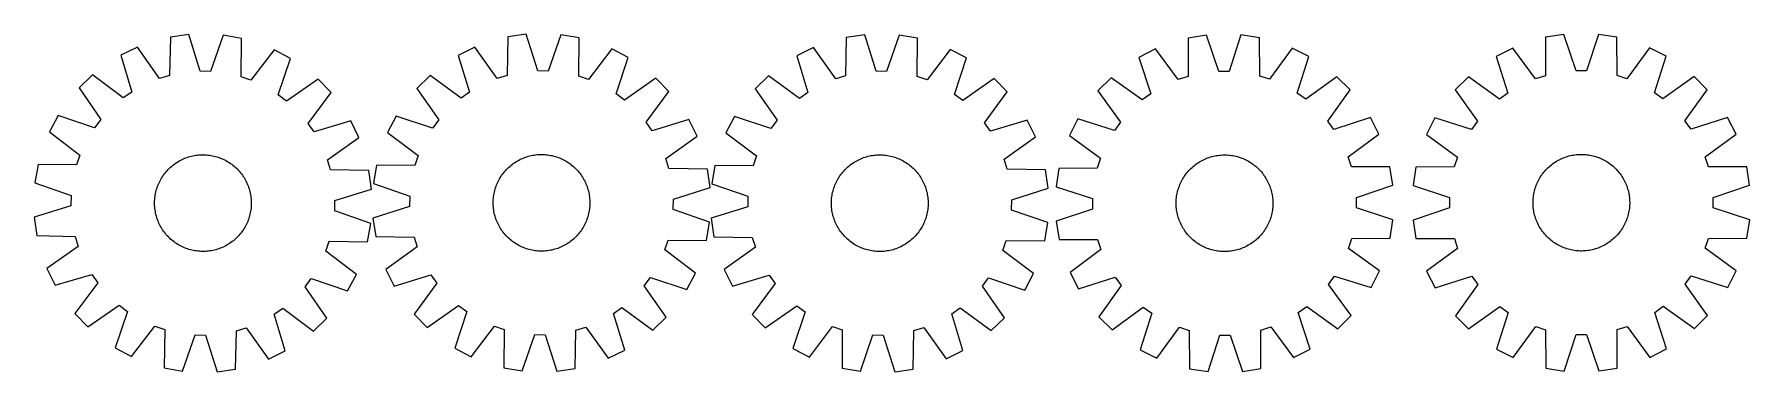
# Model space of a CAD drawing. Header units: millimetres. Extents: x 7 to 1426, y 7 to 286.
import ezdxf

# ---------------------------------------------------------------- set-up
doc = ezdxf.new("R2010")
doc.units = ezdxf.units.MM
doc.layers.add('CUT', color=7, linetype='CONTINUOUS', true_color=0x000000)

msp = doc.modelspace()

# ---------------------------------------------------------------- linework, layer by layer
at = {"layer": 'CUT'}
for p, q in [((134.554866, 285.541222), (119.315865, 283.419099)), ((143.971098, 255.204622), (134.554866, 285.541222)), ((163.088717, 285.007194), (152.543941, 255.044176)), ((178.237639, 282.316343), (163.088717, 285.007194)), ((413.735825, 285.716012), (398.511805, 283.488962)), ((423.360815, 255.444998), (413.735825, 285.716012)), ((442.272677, 285.378559), (431.934559, 255.343612)), ((457.439777, 282.792129), (442.272677, 285.378559)), ((693.748309, 285.400313), (678.522085, 283.188379)), ((703.34324, 255.119758), (693.748309, 285.400313)), ((722.284812, 285.034528), (711.916879, 255.00986)), ((737.449337, 282.433041), (722.284812, 285.034528)), ((976.554414, 285.121558), (961.368978, 282.645047)), ((986.674725, 255.012522), (976.554414, 285.121558)), ((1005.092962, 285.252317), (995.248979, 255.051808)), ((1020.300453, 282.915061), (1005.092962, 285.252317)), ((1272.313381, 285.630481), (1257.118997, 283.209483)), ((1282.323588, 255.48466), (1272.313381, 285.630481)), ((1300.852217, 285.656942), (1290.897928, 255.49261)), ((1316.051064, 283.264124), (1300.852217, 285.656942)), ((92.013537, 275.109546), (78.176158, 268.382176)), ((110.343431, 249.1675), (92.013537, 275.109546)), ((119.315865, 283.419099), (118.546269, 251.664061)), ((177.818484, 250.554746), (178.237639, 282.316343)), ((205.20992, 272.991007), (185.922161, 247.752999)), ((218.785883, 265.750581), (205.20992, 272.991007)), ((371.267366, 274.991526), (357.476659, 268.168994)), ((389.775534, 249.176366), (371.267366, 274.991526)), ((398.511805, 283.488962), (397.960979, 251.729375)), ((457.239429, 251.028398), (457.439777, 282.792129)), ((484.475658, 273.65282), (465.362215, 248.282542)), ((498.101177, 266.506087), (484.475658, 273.65282)), ((651.269224, 274.717997), (637.471749, 267.909161)), ((669.751752, 248.884474), (651.269224, 274.717997)), ((678.522085, 283.188379), (677.939728, 251.429355)), ((737.217452, 250.669524), (737.449337, 282.433041)), ((764.47613, 273.266894), (745.337508, 247.915605)), ((778.094547, 266.106637), (764.47613, 273.266894)), ((934.267613, 273.701791), (920.59069, 266.653931)), ((953.196805, 248.193744), (934.267613, 273.701791)), ((961.368978, 282.645047), (961.339265, 250.880698)), ((1020.621237, 251.152318), (1020.300453, 282.915061)), ((1047.482632, 274.220524), (1028.787977, 248.540091)), ((1061.223563, 267.298289), (1047.482632, 274.220524)), ((1229.985128, 274.365332), (1216.28254, 267.367503)), ((1248.820972, 248.788277), (1229.985128, 274.365332)), ((1257.118997, 283.209483), (1256.973197, 251.445455)), ((1316.255766, 251.500421), (1316.051064, 283.264124)), ((1343.201286, 274.470305), (1324.412905, 248.858365)), ((1356.916828, 267.497898), (1343.201286, 274.470305)), ((78.176158, 268.382176), (87.257075, 237.943522)), ((208.572369, 235.673033), (218.785883, 265.750581)), ((357.476659, 268.168994), (366.767045, 237.793618)), ((488.095102, 236.358895), (498.101177, 266.506087)), ((637.471749, 267.909161), (646.731973, 237.524576)), ((768.058545, 235.969393), (778.094547, 266.106637)), ((920.59069, 266.653931), (930.378155, 236.435058)), ((1051.71342, 236.990998), (1061.223563, 267.298289)), ((1216.28254, 267.367503), (1225.959501, 237.113063)), ((1290.897928, 255.49261), (1282.323588, 255.48466)), ((1347.295987, 237.225565), (1356.916828, 267.497898)), ((54.777894, 252.042438), (43.696636, 241.368344)), ((43.696636, 241.368344), (61.739163, 215.225621)), ((80.227192, 233.034335), (54.777894, 252.042438)), ((118.546269, 251.664061), (110.343431, 249.1675)), ((152.543941, 255.044176), (143.971098, 255.204622)), ((185.922161, 247.752999), (177.818484, 250.554746)), ((241.55636, 248.546767), (215.413637, 230.50424)), ((252.230453, 237.465509), (241.55636, 248.546767)), ((334.191511, 251.668458), (323.184047, 240.918282)), ((359.771147, 232.83612), (334.191511, 251.668458)), ((397.960979, 251.729375), (389.775534, 249.176366)), ((431.934559, 255.343612), (423.360815, 255.444998)), ((465.362215, 248.282542), (457.239429, 251.028398)), ((520.989626, 249.459541), (494.971813, 231.237351)), ((531.739802, 238.452078), (520.989626, 249.459541)), ((614.17023, 251.431751), (603.152099, 240.692509)), ((639.731157, 232.574026), (614.17023, 251.431751)), ((677.939728, 251.429355), (669.751752, 248.884474)), ((711.916879, 255.00986), (703.34324, 255.119758)), ((745.337508, 247.915605), (737.217452, 250.669524)), ((800.96606, 249.037374), (774.930169, 230.841025)), ((811.705302, 238.019243), (800.96606, 249.037374)), ((897.579378, 249.773607), (886.74976, 238.844293)), ((923.464529, 231.363456), (897.579378, 249.773607)), ((961.339265, 250.880698), (953.196805, 248.193744)), ((995.248979, 255.051808), (986.674725, 255.012522)), ((1028.787977, 248.540091), (1020.621237, 251.152318)), ((1084.388592, 250.629538), (1058.673229, 231.982961)), ((1095.317906, 239.799919), (1084.388592, 250.629538)), ((1193.20969, 250.571389), (1182.340202, 239.681726)), ((1219.027387, 232.06676), (1193.20969, 250.571389)), ((1256.973197, 251.445455), (1248.820972, 248.788277)), ((1324.412905, 248.858365), (1316.255766, 251.500421)), ((1380.020785, 250.744599), (1354.237447, 232.192126)), ((1390.910448, 239.875111), (1380.020785, 250.744599)), ((87.257075, 237.943522), (80.227192, 233.034335)), ((215.413637, 230.50424), (208.572369, 235.673033)), ((233.222351, 212.016211), (252.230453, 237.465509)), ((323.184047, 240.918282), (341.406237, 214.90047)), ((366.767045, 237.793618), (359.771147, 232.83612)), ((494.971813, 231.237351), (488.095102, 236.358895)), ((512.907464, 212.872441), (531.739802, 238.452078)), ((603.152099, 240.692509), (621.348448, 214.656618)), ((646.731973, 237.524576), (639.731157, 232.574026)), ((774.930169, 230.841025), (768.058545, 235.969393)), ((792.847577, 212.458316), (811.705302, 238.019243)), ((886.74976, 238.844293), (905.396337, 213.12893)), ((930.378155, 236.435058), (923.464529, 231.363456)), ((1058.673229, 231.982961), (1051.71342, 236.990998)), ((1076.907754, 213.914768), (1095.317906, 239.799919)), ((1182.340202, 239.681726), (1200.892675, 213.898388)), ((1225.959501, 237.113063), (1219.027387, 232.06676)), ((1354.237447, 232.192126), (1347.295987, 237.225565)), ((1372.405819, 214.057414), (1390.910448, 239.875111)), ((26.492822, 218.597868), (19.252395, 205.021905)), ((56.570369, 208.384354), (26.492822, 218.597868)), ((61.739163, 215.225621), (56.570369, 208.384354)), ((268.570192, 214.067245), (238.131537, 204.986328)), ((275.297561, 200.229866), (268.570192, 214.067245)), ((306.137501, 218.029833), (298.990768, 204.404315)), ((336.284694, 208.023758), (306.137501, 218.029833)), ((341.406237, 214.90047), (336.284694, 208.023758)), ((548.240338, 215.166929), (517.864962, 205.876543)), ((555.06287, 201.376222), (548.240338, 215.166929)), ((586.082836, 217.820996), (578.922579, 204.20258)), ((616.220079, 207.784994), (586.082836, 217.820996)), ((621.348448, 214.656618), (616.220079, 207.784994)), ((828.182711, 214.717723), (797.798126, 205.4575)), ((834.991548, 200.920249), (828.182711, 214.717723)), ((870.081008, 215.679264), (863.158773, 201.938333)), ((900.3883, 206.169121), (870.081008, 215.679264)), ((905.396337, 213.12893), (900.3883, 206.169121)), ((1081.979357, 207.001143), (1076.907754, 213.914768)), ((1112.19823, 216.788607), (1081.979357, 207.001143)), ((1119.24609, 203.111684), (1112.19823, 216.788607)), ((1165.586903, 216.57777), (1158.614496, 202.862228)), ((1195.859236, 206.956929), (1165.586903, 216.57777)), ((1200.892675, 213.898388), (1195.859236, 206.956929)), ((1377.452121, 207.1253), (1372.405819, 214.057414)), ((1407.706562, 216.802261), (1377.452121, 207.1253)), ((1414.70439, 203.099672), (1407.706562, 216.802261)), ((19.252395, 205.021905), (44.490404, 185.734145)), ((238.131537, 204.986328), (233.222351, 212.016211)), ((249.355516, 181.899972), (275.297561, 200.229866)), ((298.990768, 204.404315), (324.361047, 185.290871)), ((517.864962, 205.876543), (512.907464, 212.872441)), ((529.24771, 182.868054), (555.06287, 201.376222)), ((578.922579, 204.20258), (604.273868, 185.063957)), ((797.798126, 205.4575), (792.847577, 212.458316)), ((809.158025, 182.437721), (834.991548, 200.920249)), ((863.158773, 201.938333), (888.839206, 183.243678)), ((1093.738043, 184.182492), (1119.24609, 203.111684)), ((1158.614496, 202.862228), (1184.226436, 184.073846)), ((1389.127335, 184.263829), (1414.70439, 203.099672)), ((44.490404, 185.734145), (41.688657, 177.630468)), ((134.268868, 184.201939), (135.473845, 184.558361)), ((135.473845, 184.558361), (136.689423, 184.876759)), ((136.689423, 184.876759), (137.914402, 185.156817)), ((137.914402, 185.156817), (139.147573, 185.39826)), ((139.147573, 185.39826), (140.387721, 185.600848)), ((140.387721, 185.600848), (141.633619, 185.764383)), ((141.633619, 185.764383), (142.88404, 185.888702)), ((142.88404, 185.888702), (144.137748, 185.973683)), ((144.137748, 185.973683), (145.393507, 186.019243)), ((145.393507, 186.019243), (146.650078, 186.025335)), ((146.650078, 186.025335), (147.90622, 185.991955)), ((147.90622, 185.991955), (149.160694, 185.919135)), ((149.160694, 185.919135), (150.412261, 185.806946)), ((150.412261, 185.806946), (151.659687, 185.655501)), ((151.659687, 185.655501), (152.90174, 185.464948)), ((152.90174, 185.464948), (154.137195, 185.235474)), ((154.137195, 185.235474), (155.364832, 184.967308)), ((155.364832, 184.967308), (156.58344, 184.660713)), ((156.58344, 184.660713), (157.791817, 184.315991)), ((324.361047, 185.290871), (321.61519, 177.168086)), ((414.147935, 184.377163), (415.350428, 184.741878)), ((415.350428, 184.741878), (416.563784, 185.068641)), ((416.563784, 185.068641), (417.786805, 185.357132)), ((417.786805, 185.357132), (419.018284, 185.607063)), ((419.018284, 185.607063), (420.257006, 185.81819)), ((420.257006, 185.81819), (421.501748, 185.990304)), ((421.501748, 185.990304), (422.751283, 186.123234)), ((422.751283, 186.123234), (424.004376, 186.216849)), ((424.004376, 186.216849), (425.259792, 186.271058)), ((425.259792, 186.271058), (426.516291, 186.285807)), ((426.516291, 186.285807), (427.772633, 186.261081)), ((427.772633, 186.261081), (429.027578, 186.196904)), ((429.027578, 186.196904), (430.279889, 186.09334)), ((430.279889, 186.09334), (431.528328, 185.950492)), ((431.528328, 185.950492), (432.771664, 185.768499)), ((432.771664, 185.768499), (434.008671, 185.547542)), ((434.008671, 185.547542), (435.238126, 185.287839)), ((435.238126, 185.287839), (436.458818, 184.989645)), ((436.458818, 184.989645), (437.66954, 184.653256)), ((437.66954, 184.653256), (438.869099, 184.279004)), ((604.273868, 185.063957), (601.519949, 176.943902)), ((695.26266, 184.424626), (696.476339, 184.750185)), ((696.476339, 184.750185), (697.699646, 185.03746)), ((697.699646, 185.03746), (698.931373, 185.286169)), ((698.931373, 185.286169), (700.170304, 185.496066)), ((700.170304, 185.496066), (701.415217, 185.666944)), ((701.415217, 185.666944), (702.664882, 185.798633)), ((702.664882, 185.798633), (703.918068, 185.891005)), ((703.918068, 185.891005), (705.173537, 185.943967)), ((705.173537, 185.943967), (706.43005, 185.957468)), ((706.43005, 185.957468), (707.686367, 185.931495)), ((707.686367, 185.931495), (708.941248, 185.866072)), ((708.941248, 185.866072), (710.193455, 185.761265)), ((710.193455, 185.761265), (711.441752, 185.617177)), ((711.441752, 185.617177), (712.684907, 185.43395)), ((712.684907, 185.43395), (713.921693, 185.211765)), ((713.921693, 185.211765), (715.15089, 184.950841)), ((715.15089, 184.950841), (716.371285, 184.651436)), ((716.371285, 184.651436), (717.581673, 184.313845)), ((979.825349, 184.187501), (981.03318, 184.534127)), ((981.03318, 184.534127), (982.251304, 184.842643)), ((982.251304, 184.842643), (983.478517, 185.112744)), ((983.478517, 185.112744), (984.713609, 185.344165)), ((984.713609, 185.344165), (985.95536, 185.536676)), ((985.95536, 185.536676), (987.202545, 185.690087)), ((987.202545, 185.690087), (988.453934, 185.804248)), ((988.453934, 185.804248), (989.708292, 185.879046)), ((989.708292, 185.879046), (990.964379, 185.914406)), ((990.964379, 185.914406), (992.220958, 185.910295)), ((992.220958, 185.910295), (993.476787, 185.866715)), ((993.476787, 185.866715), (994.730628, 185.78371)), ((994.730628, 185.78371), (995.981243, 185.661362)), ((995.981243, 185.661362), (997.227398, 185.499792)), ((997.227398, 185.499792), (998.467863, 185.299158)), ((998.467863, 185.299158), (999.701414, 185.05966)), ((999.701414, 185.05966), (1000.926833, 184.781533)), ((1000.926833, 184.781533), (1002.142911, 184.465052)), ((1274.017675, 184.305125), (1275.21542, 184.685144)), ((1275.21542, 184.685144), (1276.42451, 185.027353)), ((1276.42451, 185.027353), (1277.643753, 185.331415)), ((1277.643753, 185.331415), (1278.871945, 185.59703)), ((1278.871945, 185.59703), (1280.107874, 185.823935)), ((1280.107874, 185.823935), (1281.350321, 186.011907)), ((1281.350321, 186.011907), (1282.598059, 186.16076)), ((1282.598059, 186.16076), (1283.849856, 186.270346)), ((1283.849856, 186.270346), (1285.104479, 186.340559)), ((1285.104479, 186.340559), (1286.360687, 186.371329)), ((1286.360687, 186.371329), (1287.617243, 186.362625)), ((1287.617243, 186.362625), (1288.872904, 186.314456)), ((1288.872904, 186.314456), (1290.126434, 186.226869)), ((1290.126434, 186.226869), (1291.376593, 186.099951)), ((1291.376593, 186.099951), (1292.622149, 185.933828)), ((1292.622149, 185.933828), (1293.861872, 185.728663)), ((1293.861872, 185.728663), (1295.09454, 185.484658)), ((1295.09454, 185.484658), (1296.318934, 185.202054)), ((1296.318934, 185.202054), (1297.533848, 184.881131)), ((1297.533848, 184.881131), (1298.738082, 184.522205)), ((1298.738082, 184.522205), (1299.930447, 184.12563)), ((9.92706, 178.049624), (7.236208, 162.900701)), ((41.688657, 177.630468), (9.92706, 178.049624)), ((114.112253, 169.889129), (114.8776, 170.885749)), ((114.8776, 170.885749), (115.673874, 171.857837)), ((115.673874, 171.857837), (116.500289, 172.804433)), ((116.500289, 172.804433), (117.356029, 173.724605)), ((117.356029, 173.724605), (118.240251, 174.617442)), ((118.240251, 174.617442), (119.152081, 175.482065)), ((119.152081, 175.482065), (120.090619, 176.31762)), ((120.090619, 176.31762), (121.05494, 177.123283)), ((121.05494, 177.123283), (122.044091, 177.898258)), ((122.044091, 177.898258), (123.057097, 178.641781)), ((123.057097, 178.641781), (124.092958, 179.353117)), ((124.092958, 179.353117), (125.150651, 180.031566)), ((125.150651, 180.031566), (126.229133, 180.676456)), ((126.229133, 180.676456), (127.327339, 181.287153)), ((127.327339, 181.287153), (128.444185, 181.863052)), ((128.444185, 181.863052), (129.57857, 182.403587)), ((129.57857, 182.403587), (130.729374, 182.908223)), ((130.729374, 182.908223), (131.895461, 183.376462)), ((131.895461, 183.376462), (133.075681, 183.807842)), ((133.075681, 183.807842), (134.268868, 184.201939)), ((157.791817, 184.315991), (158.988769, 183.933484)), ((158.988769, 183.933484), (160.173116, 183.513568)), ((160.173116, 183.513568), (161.343689, 183.056658)), ((161.343689, 183.056658), (162.499332, 182.563205)), ((162.499332, 182.563205), (163.638905, 182.033696)), ((163.638905, 182.033696), (164.761284, 181.468654)), ((164.761284, 181.468654), (165.86536, 180.868635)), ((165.86536, 180.868635), (166.950045, 180.234233)), ((166.950045, 180.234233), (168.014267, 179.566073)), ((168.014267, 179.566073), (169.056977, 178.864814)), ((169.056977, 178.864814), (170.077145, 178.13115)), ((170.077145, 178.13115), (171.073764, 177.365803)), ((171.073764, 177.365803), (172.045852, 176.569529)), ((172.045852, 176.569529), (172.992449, 175.743114)), ((172.992449, 175.743114), (173.91262, 174.887374)), ((173.91262, 174.887374), (174.805458, 174.003152)), ((174.805458, 174.003152), (175.670081, 173.091322)), ((175.670081, 173.091322), (176.505636, 172.152784)), ((176.505636, 172.152784), (177.311299, 171.188463)), ((177.311299, 171.188463), (178.086274, 170.199312)), ((251.852076, 173.697134), (249.355516, 181.899972)), ((283.607115, 172.927538), (251.852076, 173.697134)), ((285.729238, 157.688537), (283.607115, 172.927538)), ((289.851459, 177.368434), (287.265029, 162.201334)), ((321.61519, 177.168086), (289.851459, 177.368434)), ((394.090396, 169.925839), (394.848859, 170.927707)), ((394.848859, 170.927707), (395.638418, 171.905257)), ((395.638418, 171.905257), (396.458292, 172.857524)), ((396.458292, 172.857524), (397.307674, 173.783569)), ((397.307674, 173.783569), (398.185724, 174.682477)), ((398.185724, 174.682477), (399.091576, 175.55336)), ((399.091576, 175.55336), (400.024336, 176.395361)), ((400.024336, 176.395361), (400.983084, 177.207648)), ((400.983084, 177.207648), (401.966873, 177.989418)), ((401.966873, 177.989418), (402.974733, 178.739902)), ((402.974733, 178.739902), (404.005669, 179.458357)), ((404.005669, 179.458357), (405.058663, 180.144076)), ((405.058663, 180.144076), (406.132677, 180.79638)), ((406.132677, 180.79638), (407.22665, 181.414628)), ((407.22665, 181.414628), (408.339503, 181.998207)), ((408.339503, 181.998207), (409.470137, 182.546543)), ((409.470137, 182.546543), (410.617438, 183.059095)), ((410.617438, 183.059095), (411.780271, 183.535356)), ((411.780271, 183.535356), (412.957491, 183.974856)), ((412.957491, 183.974856), (414.147935, 184.377163)), ((438.869099, 184.279004), (440.056311, 183.867257)), ((440.056311, 183.867257), (441.230003, 183.418421)), ((441.230003, 183.418421), (442.389018, 182.932941)), ((442.389018, 182.932941), (443.532212, 182.411295)), ((443.532212, 182.411295), (444.658457, 181.853998)), ((444.658457, 181.853998), (445.76664, 181.261599)), ((445.76664, 181.261599), (446.855669, 180.634684)), ((446.855669, 180.634684), (447.924469, 179.973871)), ((447.924469, 179.973871), (448.971985, 179.279812)), ((448.971985, 179.279812), (449.997183, 178.553192)), ((449.997183, 178.553192), (450.999051, 177.794729)), ((450.999051, 177.794729), (451.976601, 177.005171)), ((451.976601, 177.005171), (452.928868, 176.185296)), ((452.928868, 176.185296), (453.854913, 175.335915)), ((453.854913, 175.335915), (454.75382, 174.457865)), ((454.75382, 174.457865), (455.624704, 173.552013)), ((455.624704, 173.552013), (456.466705, 172.619252)), ((456.466705, 172.619252), (457.278991, 171.660505)), ((457.278991, 171.660505), (458.060762, 170.676715)), ((458.060762, 170.676715), (458.811245, 169.668855)), ((531.800719, 174.682609), (529.24771, 182.868054)), ((563.560305, 174.131784), (531.800719, 174.682609)), ((565.787356, 158.907764), (563.560305, 174.131784)), ((569.756432, 177.175786), (567.154945, 162.011261)), ((601.519949, 176.943902), (569.756432, 177.175786)), ((673.987928, 169.629702), (674.747386, 170.630817)), ((674.747386, 170.630817), (675.537914, 171.607583)), ((675.537914, 171.607583), (676.358734, 172.559035)), ((676.358734, 172.559035), (677.209034, 173.484236)), ((677.209034, 173.484236), (678.087976, 174.382271)), ((678.087976, 174.382271), (678.994693, 175.252256)), ((678.994693, 175.252256), (679.928288, 176.09333)), ((679.928288, 176.09333), (680.887842, 176.904664)), ((680.887842, 176.904664), (681.872407, 177.685457)), ((681.872407, 177.685457), (682.881012, 178.43494)), ((682.881012, 178.43494), (683.91266, 179.152371)), ((683.91266, 179.152371), (684.966335, 179.837044)), ((684.966335, 179.837044), (686.040996, 180.488282)), ((686.040996, 180.488282), (687.135582, 181.105443)), ((687.135582, 181.105443), (688.249014, 181.687917)), ((688.249014, 181.687917), (689.380192, 182.235131)), ((689.380192, 182.235131), (690.528001, 182.746543)), ((690.528001, 182.746543), (691.691307, 183.221649)), ((691.691307, 183.221649), (692.868962, 183.659981)), ((692.868962, 183.659981), (694.059805, 184.061105)), ((694.059805, 184.061105), (695.26266, 184.424626)), ((717.581673, 184.313845), (718.78086, 183.938402)), ((718.78086, 183.938402), (719.967662, 183.525476)), ((719.967662, 183.525476), (721.140908, 183.075476)), ((721.140908, 183.075476), (722.299441, 182.588845)), ((722.299441, 182.588845), (723.442116, 182.066064)), ((723.442116, 182.066064), (724.567807, 181.507649)), ((724.567807, 181.507649), (725.675401, 180.91415)), ((725.675401, 180.91415), (726.763807, 180.286154)), ((726.763807, 180.286154), (727.831951, 179.62428)), ((727.831951, 179.62428), (728.878777, 178.929182)), ((728.878777, 178.929182), (729.903253, 178.201545)), ((729.903253, 178.201545), (730.904368, 177.442087)), ((730.904368, 177.442087), (731.881133, 176.651558)), ((731.881133, 176.651558), (732.832586, 175.830739)), ((732.832586, 175.830739), (733.757787, 174.980439)), ((733.757787, 174.980439), (734.655822, 174.101496)), ((734.655822, 174.101496), (735.525806, 173.19478)), ((735.525806, 173.19478), (736.36688, 172.261184)), ((736.36688, 172.261184), (737.178215, 171.301631)), ((737.178215, 171.301631), (737.959008, 170.317066)), ((737.959008, 170.317066), (738.708491, 169.308461)), ((811.702906, 174.249745), (809.158025, 182.437721)), ((843.46193, 173.667388), (811.702906, 174.249745)), ((845.673864, 158.441164), (843.46193, 173.667388)), ((854.464236, 174.756154), (852.126981, 159.548663)), ((886.226979, 175.076938), (854.464236, 174.756154)), ((888.839206, 183.243678), (886.226979, 175.076938)), ((959.55317, 170.038848), (960.326585, 171.02922)), ((960.326585, 171.02922), (961.130727, 171.994809)), ((961.130727, 171.994809), (961.964801, 172.934664)), ((961.964801, 172.934664), (962.827986, 173.847855)), ((962.827986, 173.847855), (963.719429, 174.733483)), ((963.719429, 174.733483), (964.63825, 175.590673)), ((964.63825, 175.590673), (965.583542, 176.418579)), ((965.583542, 176.418579), (966.554374, 177.216384)), ((966.554374, 177.216384), (967.549786, 177.983301)), ((967.549786, 177.983301), (968.568796, 178.718573)), ((968.568796, 178.718573), (969.610399, 179.421475)), ((969.610399, 179.421475), (970.673567, 180.091311)), ((970.673567, 180.091311), (971.75725, 180.727423)), ((971.75725, 180.727423), (972.860379, 181.329181)), ((972.860379, 181.329181), (973.981865, 181.895992)), ((973.981865, 181.895992), (975.120603, 182.427297)), ((975.120603, 182.427297), (976.275466, 182.922571)), ((976.275466, 182.922571), (977.445317, 183.381325)), ((977.445317, 183.381325), (978.629001, 183.803108)), ((978.629001, 183.803108), (979.825349, 184.187501)), ((1002.142911, 184.465052), (1003.348449, 184.110529)), ((1003.348449, 184.110529), (1004.542256, 183.718315)), ((1004.542256, 183.718315), (1005.723153, 183.288795)), ((1005.723153, 183.288795), (1006.889977, 182.822395)), ((1006.889977, 182.822395), (1008.041575, 182.319574)), ((1008.041575, 182.319574), (1009.176811, 181.780828)), ((1009.176811, 181.780828), (1010.294564, 181.20669)), ((1010.294564, 181.20669), (1011.393731, 180.597725)), ((1011.393731, 180.597725), (1012.473228, 179.954535)), ((1012.473228, 179.954535), (1013.531989, 179.277755)), ((1013.531989, 179.277755), (1014.56897, 178.568052)), ((1014.56897, 178.568052), (1015.583147, 177.826127)), ((1015.583147, 177.826127), (1016.573518, 177.052713)), ((1016.573518, 177.052713), (1017.539108, 176.248571)), ((1017.539108, 176.248571), (1018.478962, 175.414496)), ((1018.478962, 175.414496), (1019.392154, 174.551312)), ((1019.392154, 174.551312), (1020.277782, 173.659869)), ((1020.277782, 173.659869), (1021.134972, 172.741048)), ((1021.134972, 172.741048), (1021.962878, 171.795755)), ((1021.962878, 171.795755), (1022.760683, 170.824924)), ((1022.760683, 170.824924), (1023.5276, 169.829512)), ((1096.424997, 176.040032), (1093.738043, 184.182492)), ((1128.189346, 176.010319), (1096.424997, 176.040032)), ((1130.665857, 160.824884), (1128.189346, 176.010319)), ((1149.820677, 175.712006), (1147.427859, 160.513158)), ((1181.58438, 175.916707), (1149.820677, 175.712006)), ((1184.226436, 184.073846), (1181.58438, 175.916707)), ((1254.146043, 169.599214), (1254.891669, 170.610672)), ((1254.891669, 170.610672), (1255.668698, 171.598211)), ((1255.668698, 171.598211), (1256.476363, 172.560855)), ((1256.476363, 172.560855), (1257.313867, 173.497655)), ((1257.313867, 173.497655), (1258.180383, 174.407686)), ((1258.180383, 174.407686), (1259.075056, 175.29005)), ((1259.075056, 175.29005), (1259.997004, 176.143876)), ((1259.997004, 176.143876), (1260.945316, 176.968322)), ((1260.945316, 176.968322), (1261.919057, 177.762574)), ((1261.919057, 177.762574), (1262.917265, 178.525848)), ((1262.917265, 178.525848), (1263.938956, 179.257391)), ((1263.938956, 179.257391), (1264.98312, 179.956481)), ((1264.98312, 179.956481), (1266.048729, 180.622428)), ((1266.048729, 180.622428), (1267.13473, 181.254575)), ((1267.13473, 181.254575), (1268.240051, 181.852297)), ((1268.240051, 181.852297), (1269.363601, 182.415006)), ((1269.363601, 182.415006), (1270.504272, 182.942146)), ((1270.504272, 182.942146), (1271.660938, 183.433196)), ((1271.660938, 183.433196), (1272.832458, 183.887672)), ((1272.832458, 183.887672), (1274.017675, 184.305125)), ((1299.930447, 184.12563), (1301.109767, 183.691798)), ((1301.109767, 183.691798), (1302.274879, 183.221136)), ((1302.274879, 183.221136), (1303.424631, 182.71411)), ((1303.424631, 182.71411), (1304.55789, 182.171219)), ((1304.55789, 182.171219), (1305.673538, 181.592999)), ((1305.673538, 181.592999), (1306.770472, 180.980022)), ((1306.770472, 180.980022), (1307.847611, 180.332891)), ((1307.847611, 180.332891), (1308.903892, 179.652246)), ((1308.903892, 179.652246), (1309.938272, 178.938758)), ((1309.938272, 178.938758), (1310.949731, 178.193132)), ((1310.949731, 178.193132), (1311.937269, 177.416103)), ((1311.937269, 177.416103), (1312.899914, 176.608438)), ((1312.899914, 176.608438), (1313.836714, 175.770934)), ((1313.836714, 175.770934), (1314.746745, 174.904418)), ((1314.746745, 174.904418), (1315.629109, 174.009744)), ((1315.629109, 174.009744), (1316.482935, 173.087797)), ((1316.482935, 173.087797), (1317.307381, 172.139485)), ((1317.307381, 172.139485), (1318.101633, 171.165744)), ((1318.101633, 171.165744), (1318.864907, 170.167536)), ((1391.784513, 176.111603), (1389.127335, 184.263829)), ((1423.548542, 175.965804), (1391.784513, 176.111603)), ((1425.969539, 160.77142), (1423.548542, 175.965804)), ((7.236208, 162.900701), (37.199227, 152.355925)), ((107.276095, 155.176817), (107.58269, 156.395425)), ((107.58269, 156.395425), (107.927412, 157.603801)), ((107.927412, 157.603801), (108.309919, 158.800754)), ((108.309919, 158.800754), (108.729835, 159.985101)), ((108.729835, 159.985101), (109.186744, 161.155673)), ((109.186744, 161.155673), (109.680197, 162.311317)), ((109.680197, 162.311317), (110.209706, 163.45089)), ((110.209706, 163.45089), (110.774749, 164.573268)), ((110.774749, 164.573268), (111.374768, 165.677345)), ((111.374768, 165.677345), (112.00917, 166.762029)), ((112.00917, 166.762029), (112.67733, 167.826251)), ((112.67733, 167.826251), (113.378588, 168.868961)), ((113.378588, 168.868961), (114.112253, 169.889129)), ((178.086274, 170.199312), (178.829796, 169.186306)), ((178.829796, 169.186306), (179.541133, 168.150445)), ((179.541133, 168.150445), (180.219581, 167.092752)), ((180.219581, 167.092752), (180.864472, 166.01427)), ((180.864472, 166.01427), (181.475168, 164.916064)), ((181.475168, 164.916064), (182.051068, 163.799217)), ((182.051068, 163.799217), (182.591602, 162.664832)), ((182.591602, 162.664832), (183.096238, 161.514029)), ((183.096238, 161.514029), (183.564478, 160.347942)), ((183.564478, 160.347942), (183.995858, 159.167722)), ((183.995858, 159.167722), (184.389954, 157.974535)), ((184.389954, 157.974535), (184.746377, 156.769558)), ((184.746377, 156.769558), (185.064774, 155.55398)), ((255.392638, 148.272305), (285.729238, 157.688537)), ((287.265029, 162.201334), (317.299976, 151.863216)), ((387.35575, 155.166783), (387.653943, 156.387474)), ((387.653943, 156.387474), (387.990332, 157.598197)), ((387.990332, 157.598197), (388.364585, 158.797756)), ((388.364585, 158.797756), (388.776332, 159.984967)), ((388.776332, 159.984967), (389.225167, 161.15866)), ((389.225167, 161.15866), (389.710647, 162.317675)), ((389.710647, 162.317675), (390.232293, 163.460868)), ((390.232293, 163.460868), (390.789591, 164.587113)), ((390.789591, 164.587113), (391.381989, 165.695296)), ((391.381989, 165.695296), (392.008905, 166.784325)), ((392.008905, 166.784325), (392.669718, 167.853125)), ((392.669718, 167.853125), (393.363776, 168.900641)), ((393.363776, 168.900641), (394.090396, 169.925839)), ((458.811245, 169.668855), (459.529701, 168.63792)), ((459.529701, 168.63792), (460.215419, 167.584925)), ((460.215419, 167.584925), (460.867724, 166.510912)), ((460.867724, 166.510912), (461.485971, 165.416938)), ((461.485971, 165.416938), (462.069551, 164.304086)), ((462.069551, 164.304086), (462.617887, 163.173451)), ((462.617887, 163.173451), (463.130439, 162.026151)), ((463.130439, 162.026151), (463.6067, 160.863317)), ((463.6067, 160.863317), (464.0462, 159.686097)), ((464.0462, 159.686097), (464.448506, 158.495654)), ((464.448506, 158.495654), (464.813221, 157.29316)), ((464.813221, 157.29316), (465.139985, 156.079805)), ((535.516341, 149.282773), (565.787356, 158.907764)), ((567.154945, 162.011261), (597.179613, 151.643329)), ((667.538037, 156.097734), (667.875628, 157.308122)), ((667.875628, 157.308122), (668.251071, 158.507309)), ((668.251071, 158.507309), (668.663997, 159.694111)), ((668.663997, 159.694111), (669.113997, 160.867358)), ((669.113997, 160.867358), (669.600628, 162.02589)), ((669.600628, 162.02589), (670.123409, 163.168565)), ((670.123409, 163.168565), (670.681824, 164.294256)), ((670.681824, 164.294256), (671.275323, 165.401851)), ((671.275323, 165.401851), (671.903319, 166.490257)), ((671.903319, 166.490257), (672.565193, 167.5584)), ((672.565193, 167.5584), (673.260291, 168.605226)), ((673.260291, 168.605226), (673.987928, 169.629702)), ((738.708491, 169.308461), (739.425922, 168.276812)), ((739.425922, 168.276812), (740.110595, 167.223138)), ((740.110595, 167.223138), (740.761833, 166.148477)), ((740.761833, 166.148477), (741.378994, 165.053891)), ((741.378994, 165.053891), (741.961468, 163.940459)), ((741.961468, 163.940459), (742.508681, 162.809281)), ((742.508681, 162.809281), (743.020093, 161.661472)), ((743.020093, 161.661472), (743.4952, 160.498166)), ((743.4952, 160.498166), (743.933531, 159.320511)), ((743.933531, 159.320511), (744.334655, 158.129668)), ((744.334655, 158.129668), (744.698176, 156.926813)), ((744.698176, 156.926813), (745.023735, 155.713134)), ((815.393309, 148.846233), (845.673864, 158.441164)), ((852.126981, 159.548663), (882.32749, 149.70468)), ((952.597765, 155.382534), (952.914246, 156.598612)), ((952.914246, 156.598612), (953.268768, 157.80415)), ((953.268768, 157.80415), (953.660983, 158.997957)), ((953.660983, 158.997957), (954.090502, 160.178854)), ((954.090502, 160.178854), (954.556903, 161.345678)), ((954.556903, 161.345678), (955.059724, 162.497276)), ((955.059724, 162.497276), (955.59847, 163.632512)), ((955.59847, 163.632512), (956.172608, 164.750265)), ((956.172608, 164.750265), (956.781573, 165.849432)), ((956.781573, 165.849432), (957.424762, 166.928929)), ((957.424762, 166.928929), (958.101543, 167.98769)), ((958.101543, 167.98769), (958.811245, 169.024671)), ((958.811245, 169.024671), (959.55317, 170.038848)), ((1023.5276, 169.829512), (1024.262872, 168.810501)), ((1024.262872, 168.810501), (1024.965773, 167.768898)), ((1024.965773, 167.768898), (1025.63561, 166.705731)), ((1025.63561, 166.705731), (1026.271722, 165.622048)), ((1026.271722, 165.622048), (1026.87348, 164.518919)), ((1026.87348, 164.518919), (1027.440291, 163.397432)), ((1027.440291, 163.397432), (1027.971596, 162.258695)), ((1027.971596, 162.258695), (1028.46687, 161.103831)), ((1028.46687, 161.103831), (1028.925624, 159.93398)), ((1028.925624, 159.93398), (1029.347406, 158.750297)), ((1029.347406, 158.750297), (1029.7318, 157.553949)), ((1029.7318, 157.553949), (1030.078426, 156.346117)), ((1030.078426, 156.346117), (1030.386942, 155.127994)), ((1100.556821, 150.704572), (1130.665857, 160.824884)), ((1147.427859, 160.513158), (1177.592191, 150.55887)), ((1247.882747, 155.979876), (1248.20367, 157.194789)), ((1248.20367, 157.194789), (1248.562596, 158.399023)), ((1248.562596, 158.399023), (1248.959171, 159.591388)), ((1248.959171, 159.591388), (1249.393003, 160.770709)), ((1249.393003, 160.770709), (1249.863665, 161.93582)), ((1249.863665, 161.93582), (1250.370691, 163.085572)), ((1250.370691, 163.085572), (1250.913582, 164.218832)), ((1250.913582, 164.218832), (1251.491802, 165.334479)), ((1251.491802, 165.334479), (1252.104779, 166.431414)), ((1252.104779, 166.431414), (1252.75191, 167.508553)), ((1252.75191, 167.508553), (1253.432555, 168.564834)), ((1253.432555, 168.564834), (1254.146043, 169.599214)), ((1318.864907, 170.167536), (1319.59645, 169.145845)), ((1319.59645, 169.145845), (1320.29554, 168.10168)), ((1320.29554, 168.10168), (1320.961486, 167.036072)), ((1320.961486, 167.036072), (1321.593633, 165.950071)), ((1321.593633, 165.950071), (1322.191356, 164.84475)), ((1322.191356, 164.84475), (1322.754065, 163.7212)), ((1322.754065, 163.7212), (1323.281204, 162.580529)), ((1323.281204, 162.580529), (1323.772254, 161.423862)), ((1323.772254, 161.423862), (1324.22673, 160.252343)), ((1324.22673, 160.252343), (1324.644184, 159.067126)), ((1324.644184, 159.067126), (1325.024203, 157.869381)), ((1325.024203, 157.869381), (1325.366412, 156.660291)), ((1325.366412, 156.660291), (1325.670474, 155.441048)), ((1395.823719, 150.761212), (1425.969539, 160.77142)), ((37.038781, 143.783083), (6.70218, 134.36685)), ((37.199227, 152.355925), (37.038781, 143.783083)), ((106.218068, 146.462062), (106.251448, 147.718204)), ((106.22416, 145.205492), (106.218068, 146.462062)), ((106.26972, 143.949733), (106.22416, 145.205492)), ((106.251448, 147.718204), (106.324268, 148.972678)), ((106.354701, 142.696024), (106.26972, 143.949733)), ((106.324268, 148.972678), (106.436456, 150.224245)), ((106.47902, 141.445604), (106.354701, 142.696024)), ((106.436456, 150.224245), (106.587902, 151.471671)), ((106.587902, 151.471671), (106.778455, 152.713724)), ((106.778455, 152.713724), (107.007929, 153.949179)), ((107.007929, 153.949179), (107.276095, 155.176817)), ((185.064774, 155.55398), (185.344833, 154.329001)), ((185.344833, 154.329001), (185.586275, 153.095829)), ((185.586275, 153.095829), (185.788864, 151.855682)), ((185.788864, 151.855682), (185.952398, 150.609784)), ((185.952398, 150.609784), (186.076717, 149.359363)), ((186.10715, 143.082709), (185.994962, 141.831142)), ((186.076717, 149.359363), (186.161699, 148.105655)), ((186.17997, 144.337183), (186.10715, 143.082709)), ((186.161699, 148.105655), (186.207258, 146.849895)), ((186.213351, 145.593325), (186.17997, 144.337183)), ((186.207258, 146.849895), (186.213351, 145.593325)), ((255.232192, 139.699462), (255.392638, 148.272305)), ((317.198591, 143.289471), (286.927576, 133.664481)), ((317.299976, 151.863216), (317.198591, 143.289471)), ((386.357781, 146.444947), (386.382508, 147.701289)), ((386.37253, 145.188448), (386.357781, 146.444947)), ((386.426739, 143.933032), (386.37253, 145.188448)), ((386.382508, 147.701289), (386.446684, 148.956234)), ((386.520355, 142.679939), (386.426739, 143.933032)), ((386.446684, 148.956234), (386.550248, 150.208545)), ((386.653285, 141.430405), (386.520355, 142.679939)), ((386.550248, 150.208545), (386.693097, 151.456984)), ((386.693097, 151.456984), (386.875089, 152.700321)), ((386.875089, 152.700321), (387.096046, 153.937327)), ((387.096046, 153.937327), (387.35575, 155.166783)), ((465.139985, 156.079805), (465.428475, 154.856784)), ((465.428475, 154.856784), (465.678407, 153.625305)), ((465.678407, 153.625305), (465.889534, 152.386583)), ((465.889534, 152.386583), (466.061647, 151.14184)), ((466.164684, 142.3637), (466.021835, 141.11526)), ((466.061647, 151.14184), (466.194577, 149.892306)), ((466.268248, 143.61601), (466.164684, 142.3637)), ((466.194577, 149.892306), (466.288193, 148.639212)), ((466.332425, 144.870956), (466.268248, 143.61601)), ((466.288193, 148.639212), (466.342402, 147.383797)), ((466.357151, 146.127298), (466.332425, 144.870956)), ((466.342402, 147.383797), (466.357151, 146.127298)), ((535.414956, 140.709029), (535.516341, 149.282773)), ((597.069715, 143.069689), (566.789159, 133.474758)), ((597.179613, 151.643329), (597.069715, 143.069689)), ((666.232005, 146.156499), (666.257978, 147.412816)), ((666.245506, 144.899986), (666.232005, 146.156499)), ((666.298468, 143.644517), (666.245506, 144.899986)), ((666.257978, 147.412816), (666.323401, 148.667697)), ((666.39084, 142.391332), (666.298468, 143.644517)), ((666.323401, 148.667697), (666.428208, 149.919904)), ((666.522529, 141.141666), (666.39084, 142.391332)), ((666.428208, 149.919904), (666.572296, 151.168201)), ((666.572296, 151.168201), (666.755523, 152.411356)), ((666.755523, 152.411356), (666.977708, 153.648143)), ((666.977708, 153.648143), (667.238632, 154.87734)), ((667.238632, 154.87734), (667.538037, 156.097734)), ((745.023735, 155.713134), (745.311011, 154.489827)), ((745.311011, 154.489827), (745.55972, 153.2581)), ((745.55972, 153.2581), (745.769617, 152.019169)), ((745.769617, 152.019169), (745.940494, 150.774256)), ((746.034816, 141.996018), (745.890728, 140.747721)), ((745.940494, 150.774256), (746.072184, 149.524591)), ((746.139623, 143.248225), (746.034816, 141.996018)), ((746.072184, 149.524591), (746.164555, 148.271405)), ((746.205045, 144.503106), (746.139623, 143.248225)), ((746.164555, 148.271405), (746.217518, 147.015936)), ((746.231019, 145.759423), (746.205045, 144.503106)), ((746.217518, 147.015936), (746.231019, 145.759423)), ((815.28341, 140.272593), (815.393309, 148.846233)), ((882.32749, 149.70468), (882.366776, 141.130426)), ((951.464891, 145.42008), (951.469003, 146.676659)), ((951.500252, 144.163993), (951.464891, 145.42008)), ((951.469003, 146.676659), (951.512583, 147.932489)), ((951.575049, 142.909635), (951.500252, 144.163993)), ((951.512583, 147.932489), (951.595588, 149.186329)), ((951.68921, 141.658247), (951.575049, 142.909635)), ((951.595588, 149.186329), (951.717936, 150.436944)), ((951.717936, 150.436944), (951.879506, 151.683099)), ((951.879506, 151.683099), (952.080139, 152.923564)), ((952.080139, 152.923564), (952.319638, 154.157115)), ((952.319638, 154.157115), (952.597765, 155.382534)), ((1030.386942, 155.127994), (1030.657043, 153.900781)), ((1030.657043, 153.900781), (1030.888464, 152.665689)), ((1030.888464, 152.665689), (1031.080975, 151.423938)), ((1031.080975, 151.423938), (1031.234386, 150.176752)), ((1031.328009, 142.648669), (1031.205661, 141.398054)), ((1031.234386, 150.176752), (1031.348547, 148.925363)), ((1031.411014, 143.90251), (1031.328009, 142.648669)), ((1031.348547, 148.925363), (1031.423345, 147.671006)), ((1031.454594, 145.15834), (1031.411014, 143.90251)), ((1031.423345, 147.671006), (1031.458705, 146.414918)), ((1031.458705, 146.414918), (1031.454594, 145.15834)), ((1100.596107, 142.130319), (1100.556821, 150.704572)), ((1130.796616, 132.286336), (1100.596107, 142.130319)), ((1177.600141, 141.98453), (1147.45432, 131.974322)), ((1177.592191, 150.55887), (1177.600141, 141.98453)), ((1246.713472, 146.021629), (1246.722176, 147.278184)), ((1246.744242, 144.76542), (1246.713472, 146.021629)), ((1246.722176, 147.278184), (1246.770345, 148.533846)), ((1246.814454, 143.510798), (1246.744242, 144.76542)), ((1246.770345, 148.533846), (1246.857932, 149.787375)), ((1246.924041, 142.259), (1246.814454, 143.510798)), ((1246.857932, 149.787375), (1246.984849, 151.037534)), ((1247.072894, 141.011262), (1246.924041, 142.259)), ((1246.984849, 151.037534), (1247.150973, 152.28309)), ((1247.150973, 152.28309), (1247.356138, 153.522814)), ((1247.356138, 153.522814), (1247.600143, 154.755481)), ((1247.600143, 154.755481), (1247.882747, 155.979876)), ((1325.670474, 155.441048), (1325.936089, 154.212856)), ((1325.936089, 154.212856), (1326.162994, 152.976927)), ((1326.162994, 152.976927), (1326.350965, 151.73448)), ((1326.350965, 151.73448), (1326.499818, 150.486742)), ((1326.565928, 142.958367), (1326.43901, 141.708208)), ((1326.499818, 150.486742), (1326.609405, 149.234944)), ((1326.653514, 144.211896), (1326.565928, 142.958367)), ((1326.609405, 149.234944), (1326.679618, 147.980322)), ((1326.701684, 145.467558), (1326.653514, 144.211896)), ((1326.679618, 147.980322), (1326.710388, 146.724114)), ((1326.710388, 146.724114), (1326.701684, 145.467558)), ((1395.831669, 142.186872), (1395.823719, 150.761212)), ((1425.996, 132.232584), (1395.831669, 142.186872)), ((6.70218, 134.36685), (8.824303, 119.12785)), ((106.642555, 140.199705), (106.47902, 141.445604)), ((106.845143, 138.959558), (106.642555, 140.199705)), ((107.086586, 137.726386), (106.845143, 138.959558)), ((107.366644, 136.501407), (107.086586, 137.726386)), ((107.685042, 135.285829), (107.366644, 136.501407)), ((108.041464, 134.080852), (107.685042, 135.285829)), ((108.43556, 132.887665), (108.041464, 134.080852)), ((108.866941, 131.707446), (108.43556, 132.887665)), ((109.33518, 130.541359), (108.866941, 131.707446)), ((109.839816, 129.390555), (109.33518, 130.541359)), ((110.38035, 128.25617), (109.839816, 129.390555)), ((110.95625, 127.139323), (110.38035, 128.25617)), ((182.221712, 128.604498), (181.656669, 127.482119)), ((182.751221, 129.744071), (182.221712, 128.604498)), ((183.244674, 130.899714), (182.751221, 129.744071)), ((183.701584, 132.070287), (183.244674, 130.899714)), ((184.121499, 133.254633), (183.701584, 132.070287)), ((184.504007, 134.451586), (184.121499, 133.254633)), ((184.848728, 135.659962), (184.504007, 134.451586)), ((185.155323, 136.878571), (184.848728, 135.659962)), ((185.42349, 138.106208), (185.155323, 136.878571)), ((185.652963, 139.341663), (185.42349, 138.106208)), ((185.843516, 140.583716), (185.652963, 139.341663)), ((185.994962, 141.831142), (185.843516, 140.583716)), ((285.19521, 129.154686), (255.232192, 139.699462)), ((282.504359, 114.005763), (285.19521, 129.154686)), ((286.927576, 133.664481), (289.154627, 118.440461)), ((386.825398, 140.185662), (386.653285, 141.430405)), ((387.036525, 138.94694), (386.825398, 140.185662)), ((387.286457, 137.715461), (387.036525, 138.94694)), ((387.574947, 136.49244), (387.286457, 137.715461)), ((387.901711, 135.279084), (387.574947, 136.49244)), ((388.266426, 134.076591), (387.901711, 135.279084)), ((388.668732, 132.886147), (388.266426, 134.076591)), ((389.108233, 131.708928), (388.668732, 132.886147)), ((389.584494, 130.546094), (389.108233, 131.708928)), ((390.097045, 129.398794), (389.584494, 130.546094)), ((390.645381, 128.268159), (390.097045, 129.398794)), ((391.228961, 127.155306), (390.645381, 128.268159)), ((461.925341, 127.985132), (461.332943, 126.876948)), ((462.482639, 129.111376), (461.925341, 127.985132)), ((463.004285, 130.25457), (462.482639, 129.111376)), ((463.489765, 131.413585), (463.004285, 130.25457)), ((463.9386, 132.587277), (463.489765, 131.413585)), ((464.350347, 133.774489), (463.9386, 132.587277)), ((464.7246, 134.974048), (464.350347, 133.774489)), ((465.060989, 136.184771), (464.7246, 134.974048)), ((465.359182, 137.405462), (465.060989, 136.184771)), ((465.618886, 138.634918), (465.359182, 137.405462)), ((465.839843, 139.871924), (465.618886, 138.634918)), ((466.021835, 141.11526), (465.839843, 139.871924)), ((565.449903, 130.370911), (535.414956, 140.709029)), ((562.863473, 115.203811), (565.449903, 130.370911)), ((566.789159, 133.474758), (569.001094, 118.248534)), ((666.693407, 139.896753), (666.522529, 141.141666)), ((666.903303, 138.657822), (666.693407, 139.896753)), ((667.152012, 137.426095), (666.903303, 138.657822)), ((667.439288, 136.202789), (667.152012, 137.426095)), ((667.764847, 134.989109), (667.439288, 136.202789)), ((668.128368, 133.786254), (667.764847, 134.989109)), ((668.529492, 132.595412), (668.128368, 133.786254)), ((668.967824, 131.417756), (668.529492, 132.595412)), ((669.44293, 130.25445), (668.967824, 131.417756)), ((669.954342, 129.106642), (669.44293, 130.25445)), ((670.501556, 127.975463), (669.954342, 129.106642)), ((671.08403, 126.862032), (670.501556, 127.975463)), ((742.339615, 128.747357), (741.781199, 127.621666)), ((742.862396, 129.890032), (742.339615, 128.747357)), ((743.349026, 131.048565), (742.862396, 129.890032)), ((743.799027, 132.221811), (743.349026, 131.048565)), ((744.211952, 133.408613), (743.799027, 132.221811)), ((744.587396, 134.6078), (744.211952, 133.408613)), ((744.924987, 135.818188), (744.587396, 134.6078)), ((745.224392, 137.038583), (744.924987, 135.818188)), ((745.485316, 138.26778), (745.224392, 137.038583)), ((745.707501, 139.504566), (745.485316, 138.26778)), ((745.890728, 140.747721), (745.707501, 139.504566)), ((845.308079, 129.904661), (815.28341, 140.272593)), ((842.706592, 114.740136), (845.308079, 129.904661)), ((882.366776, 141.130426), (852.25774, 131.010115)), ((852.25774, 131.010115), (854.734251, 115.82468)), ((951.842622, 140.411061), (951.68921, 141.658247)), ((952.035133, 139.16931), (951.842622, 140.411061)), ((952.266553, 137.934218), (952.035133, 139.16931)), ((952.536655, 136.707005), (952.266553, 137.934218)), ((952.845171, 135.488881), (952.536655, 136.707005)), ((953.191796, 134.28105), (952.845171, 135.488881)), ((953.57619, 133.084702), (953.191796, 134.28105)), ((953.997972, 131.901018), (953.57619, 133.084702)), ((954.456727, 130.731167), (953.997972, 131.901018)), ((954.952001, 129.576304), (954.456727, 130.731167)), ((955.483305, 128.437567), (954.952001, 129.576304)), ((956.050117, 127.31608), (955.483305, 128.437567)), ((1027.325127, 128.202487), (1026.750988, 127.084734)), ((1027.863872, 129.337723), (1027.325127, 128.202487)), ((1028.366694, 130.489321), (1027.863872, 129.337723)), ((1028.833094, 131.656144), (1028.366694, 130.489321)), ((1029.262614, 132.837042), (1028.833094, 131.656144)), ((1029.654828, 134.030849), (1029.262614, 132.837042)), ((1030.009351, 135.236386), (1029.654828, 134.030849)), ((1030.325832, 136.452465), (1030.009351, 135.236386)), ((1030.603959, 137.677884), (1030.325832, 136.452465)), ((1030.843457, 138.911435), (1030.603959, 137.677884)), ((1031.04409, 140.151899), (1030.843457, 138.911435)), ((1031.205661, 141.398054), (1031.04409, 140.151899)), ((1128.45936, 117.078845), (1130.796616, 132.286336)), ((1147.45432, 131.974322), (1149.875318, 116.779938)), ((1247.260866, 139.768816), (1247.072894, 141.011262)), ((1247.487771, 138.532886), (1247.260866, 139.768816)), ((1247.753385, 137.304694), (1247.487771, 138.532886)), ((1248.057447, 136.085452), (1247.753385, 137.304694)), ((1248.399657, 134.876361), (1248.057447, 136.085452)), ((1248.779676, 133.678616), (1248.399657, 134.876361)), ((1249.197129, 132.493399), (1248.779676, 133.678616)), ((1249.651605, 131.32188), (1249.197129, 132.493399)), ((1250.142655, 130.165214), (1249.651605, 131.32188)), ((1250.669795, 129.024542), (1250.142655, 130.165214)), ((1251.232504, 127.900992), (1250.669795, 129.024542)), ((1251.830226, 126.795671), (1251.232504, 127.900992)), ((1322.510277, 128.526911), (1321.932058, 127.411263)), ((1323.053168, 129.66017), (1322.510277, 128.526911)), ((1323.560195, 130.809922), (1323.053168, 129.66017)), ((1324.030856, 131.975034), (1323.560195, 130.809922)), ((1324.464689, 133.154354), (1324.030856, 131.975034)), ((1324.861264, 134.346719), (1324.464689, 133.154354)), ((1325.22019, 135.550953), (1324.861264, 134.346719)), ((1325.541113, 136.765867), (1325.22019, 135.550953)), ((1325.823716, 137.990261), (1325.541113, 136.765867)), ((1326.067721, 139.222928), (1325.823716, 137.990261)), ((1326.272887, 140.462652), (1326.067721, 139.222928)), ((1326.43901, 141.708208), (1326.272887, 140.462652)), ((1423.603183, 117.033737), (1425.996, 132.232584)), ((8.824303, 119.12785), (40.579342, 118.358254)), ((40.579342, 118.358254), (43.075903, 110.155415)), ((111.566947, 126.041117), (110.95625, 127.139323)), ((112.211837, 124.962635), (111.566947, 126.041117)), ((112.890285, 123.904942), (112.211837, 124.962635)), ((113.601622, 122.869082), (112.890285, 123.904942)), ((114.345145, 121.856076), (113.601622, 122.869082)), ((115.12012, 120.866924), (114.345145, 121.856076)), ((115.925782, 119.902604), (115.12012, 120.866924)), ((116.761338, 118.964065), (115.925782, 119.902604)), ((117.625961, 118.052235), (116.761338, 118.964065)), ((118.518798, 117.168014), (117.625961, 118.052235)), ((119.438969, 116.312273), (118.518798, 117.168014)), ((120.385566, 115.485858), (119.438969, 116.312273)), ((121.357654, 114.689584), (120.385566, 115.485858)), ((122.354274, 113.924238), (121.357654, 114.689584)), ((123.374442, 113.190573), (122.354274, 113.924238)), ((170.387327, 114.157129), (169.374321, 113.413606)), ((171.376479, 114.932104), (170.387327, 114.157129)), ((172.340799, 115.737767), (171.376479, 114.932104)), ((173.279338, 116.573322), (172.340799, 115.737767)), ((174.191168, 117.437945), (173.279338, 116.573322)), ((175.075389, 118.330783), (174.191168, 117.437945)), ((175.93113, 119.250954), (175.075389, 118.330783)), ((176.757545, 120.197551), (175.93113, 119.250954)), ((177.553818, 121.169638), (176.757545, 120.197551)), ((178.319165, 122.166258), (177.553818, 121.169638)), ((179.05283, 123.186426), (178.319165, 122.166258)), ((179.754088, 124.229136), (179.05283, 123.186426)), ((180.422249, 125.293358), (179.754088, 124.229136)), ((181.056651, 126.378043), (180.422249, 125.293358)), ((181.656669, 127.482119), (181.056651, 126.378043)), ((247.941014, 106.321242), (250.742761, 114.424919)), ((250.742761, 114.424919), (282.504359, 114.005763)), ((289.154627, 118.440461), (320.914213, 117.889636)), ((320.914213, 117.889636), (323.467222, 109.70419)), ((391.847208, 126.061333), (391.228961, 127.155306)), ((392.499513, 124.987319), (391.847208, 126.061333)), ((393.185231, 123.934325), (392.499513, 124.987319)), ((393.903687, 122.903389), (393.185231, 123.934325)), ((394.65417, 121.895529), (393.903687, 122.903389)), ((395.435941, 120.91174), (394.65417, 121.895529)), ((396.248227, 119.952992), (395.435941, 120.91174)), ((397.090228, 119.020232), (396.248227, 119.952992)), ((397.961112, 118.11438), (397.090228, 119.020232)), ((398.86002, 117.23633), (397.961112, 118.11438)), ((399.786064, 116.386949), (398.86002, 117.23633)), ((400.738331, 115.567074), (399.786064, 116.386949)), ((401.715881, 114.777516), (400.738331, 115.567074)), ((402.71775, 114.019052), (401.715881, 114.777516)), ((403.742948, 113.292433), (402.71775, 114.019052)), ((449.740199, 113.832343), (448.709263, 113.113888)), ((450.748059, 114.582826), (449.740199, 113.832343)), ((451.731848, 115.364597), (450.748059, 114.582826)), ((452.690596, 116.176884), (451.731848, 115.364597)), ((453.623356, 117.018884), (452.690596, 116.176884)), ((454.529208, 117.889768), (453.623356, 117.018884)), ((455.407258, 118.788676), (454.529208, 117.889768)), ((456.25664, 119.71472), (455.407258, 118.788676)), ((457.076514, 120.666987), (456.25664, 119.71472)), ((457.866073, 121.644537), (457.076514, 120.666987)), ((458.624536, 122.646406), (457.866073, 121.644537)), ((459.351156, 123.671604), (458.624536, 122.646406)), ((460.045214, 124.71912), (459.351156, 123.671604)), ((460.706027, 125.787919), (460.045214, 124.71912)), ((461.332943, 126.876948), (460.706027, 125.787919)), ((528.353885, 107.281374), (531.099742, 115.404159)), ((531.099742, 115.404159), (562.863473, 115.203811)), ((569.001094, 118.248534), (600.760118, 117.666177)), ((600.760118, 117.666177), (603.304999, 109.478201)), ((671.701191, 125.767445), (671.08403, 126.862032)), ((672.352429, 124.692784), (671.701191, 125.767445)), ((673.037102, 123.63911), (672.352429, 124.692784)), ((673.754533, 122.607461), (673.037102, 123.63911)), ((674.504015, 121.598857), (673.754533, 122.607461)), ((675.284809, 120.614292), (674.504015, 121.598857)), ((676.096143, 119.654738), (675.284809, 120.614292)), ((676.937217, 118.721142), (676.096143, 119.654738)), ((677.807201, 117.814426), (676.937217, 118.721142)), ((678.705237, 116.935484), (677.807201, 117.814426)), ((679.630438, 116.085183), (678.705237, 116.935484)), ((680.58189, 115.264364), (679.630438, 116.085183)), ((681.558656, 114.473835), (680.58189, 115.264364)), ((682.559771, 113.714378), (681.558656, 114.473835)), ((683.584247, 112.98674), (682.559771, 113.714378)), ((730.590616, 114.230465), (729.582012, 113.480982)), ((731.575181, 115.011258), (730.590616, 114.230465)), ((732.534735, 115.822592), (731.575181, 115.011258)), ((733.468331, 116.663667), (732.534735, 115.822592)), ((734.375047, 117.533651), (733.468331, 116.663667)), ((735.253989, 118.431686), (734.375047, 117.533651)), ((736.10429, 119.356887), (735.253989, 118.431686)), ((736.925109, 120.30834), (736.10429, 119.356887)), ((737.715638, 121.285105), (736.925109, 120.30834)), ((738.475095, 122.28622), (737.715638, 121.285105)), ((739.202732, 123.310696), (738.475095, 122.28622)), ((739.897831, 124.357522), (739.202732, 123.310696)), ((740.559705, 125.425665), (739.897831, 124.357522)), ((741.187701, 126.514071), (740.559705, 125.425665)), ((741.781199, 127.621666), (741.187701, 126.514071)), ((808.189155, 106.851965), (810.943075, 114.97202)), ((810.943075, 114.97202), (842.706592, 114.740136)), ((854.734251, 115.82468), (886.4986, 115.794966)), ((886.4986, 115.794966), (889.185553, 107.652506)), ((956.651875, 126.212951), (956.050117, 127.31608)), ((957.287986, 125.129268), (956.651875, 126.212951)), ((957.957823, 124.0661), (957.287986, 125.129268)), ((958.660724, 123.024497), (957.957823, 124.0661)), ((959.395996, 122.005487), (958.660724, 123.024497)), ((960.162913, 121.010075), (959.395996, 122.005487)), ((960.960718, 120.039243), (960.162913, 121.010075)), ((961.788625, 119.093951), (960.960718, 120.039243)), ((962.645814, 118.17513), (961.788625, 119.093951)), ((963.531442, 117.283687), (962.645814, 118.17513)), ((964.444634, 116.420502), (963.531442, 117.283687)), ((965.384488, 115.586428), (964.444634, 116.420502)), ((966.350078, 114.782286), (965.384488, 115.586428)), ((967.34045, 114.008871), (966.350078, 114.782286)), ((968.354626, 113.266946), (967.34045, 114.008871)), ((1015.373811, 113.851697), (1014.3548, 113.116425)), ((1016.369223, 114.618614), (1015.373811, 113.851697)), ((1017.340054, 115.416419), (1016.369223, 114.618614)), ((1018.285347, 116.244326), (1017.340054, 115.416419)), ((1019.204168, 117.101516), (1018.285347, 116.244326)), ((1020.095611, 117.987143), (1019.204168, 117.101516)), ((1020.958795, 118.900335), (1020.095611, 117.987143)), ((1021.79287, 119.84019), (1020.958795, 118.900335)), ((1022.597012, 120.805779), (1021.79287, 119.84019)), ((1023.370426, 121.796151), (1022.597012, 120.805779)), ((1024.112351, 122.810328), (1023.370426, 121.796151)), ((1024.822054, 123.847308), (1024.112351, 122.810328)), ((1025.498834, 124.906069), (1024.822054, 123.847308)), ((1026.142024, 125.985566), (1025.498834, 124.906069)), ((1026.750988, 127.084734), (1026.142024, 125.985566)), ((1094.08439, 108.591321), (1096.696617, 116.75806)), ((1096.696617, 116.75806), (1128.45936, 117.078845)), ((1149.875318, 116.779938), (1181.639346, 116.634139)), ((1181.639346, 116.634139), (1184.296524, 108.481913)), ((1252.462373, 125.70967), (1251.830226, 126.795671)), ((1253.12832, 124.644062), (1252.462373, 125.70967)), ((1253.82741, 123.599897), (1253.12832, 124.644062)), ((1254.558953, 122.578206), (1253.82741, 123.599897)), ((1255.322227, 121.579998), (1254.558953, 122.578206)), ((1256.116479, 120.606258), (1255.322227, 121.579998)), ((1256.940925, 119.657945), (1256.116479, 120.606258)), ((1257.794751, 118.735998), (1256.940925, 119.657945)), ((1258.677115, 117.841324), (1257.794751, 118.735998)), ((1259.587146, 116.974808), (1258.677115, 117.841324)), ((1260.523946, 116.137304), (1259.587146, 116.974808)), ((1261.48659, 115.329639), (1260.523946, 116.137304)), ((1262.474129, 114.55261), (1261.48659, 115.329639)), ((1263.485587, 113.806984), (1262.474129, 114.55261)), ((1264.519967, 113.093496), (1263.485587, 113.806984)), ((1310.506595, 114.219894), (1309.484904, 113.488351)), ((1311.504803, 114.983168), (1310.506595, 114.219894)), ((1312.478543, 115.77742), (1311.504803, 114.983168)), ((1313.426855, 116.601866), (1312.478543, 115.77742)), ((1314.348803, 117.455692), (1313.426855, 116.601866)), ((1315.243476, 118.338056), (1314.348803, 117.455692)), ((1316.109993, 119.248087), (1315.243476, 118.338056)), ((1316.947497, 120.184887), (1316.109993, 119.248087)), ((1317.755162, 121.147531), (1316.947497, 120.184887)), ((1318.532191, 122.13507), (1317.755162, 121.147531)), ((1319.277817, 123.146529), (1318.532191, 122.13507)), ((1319.991305, 124.180909), (1319.277817, 123.146529)), ((1320.67195, 125.237189), (1319.991305, 124.180909)), ((1321.31908, 126.314329), (1320.67195, 125.237189)), ((1321.932058, 127.411263), (1321.31908, 126.314329)), ((1389.197424, 108.671896), (1391.83948, 116.829035)), ((1391.83948, 116.829035), (1423.603183, 117.033737)), ((43.075903, 110.155415), (17.133857, 91.825521)), ((124.417151, 112.489314), (123.374442, 113.190573)), ((125.481374, 111.821154), (124.417151, 112.489314)), ((126.566058, 111.186752), (125.481374, 111.821154)), ((127.670135, 110.586733), (126.566058, 111.186752)), ((128.792513, 110.021691), (127.670135, 110.586733)), ((129.932086, 109.492182), (128.792513, 110.021691)), ((131.087729, 108.998729), (129.932086, 109.492182)), ((132.258302, 108.541819), (131.087729, 108.998729)), ((133.442649, 108.121903), (132.258302, 108.541819)), ((134.639601, 107.739396), (133.442649, 108.121903)), ((135.847978, 107.394675), (134.639601, 107.739396)), ((137.066586, 107.088079), (135.847978, 107.394675)), ((138.294224, 106.819913), (137.066586, 107.088079)), ((139.529679, 106.59044), (138.294224, 106.819913)), ((140.771732, 106.399886), (139.529679, 106.59044)), ((142.019158, 106.248441), (140.771732, 106.399886)), ((143.270725, 106.136253), (142.019158, 106.248441)), ((144.525198, 106.063432), (143.270725, 106.136253)), ((145.78134, 106.030052), (144.525198, 106.063432)), ((147.037911, 106.036145), (145.78134, 106.030052)), ((148.29367, 106.081704), (147.037911, 106.036145)), ((149.547379, 106.166685), (148.29367, 106.081704)), ((150.797799, 106.291005), (149.547379, 106.166685)), ((152.043698, 106.454539), (150.797799, 106.291005)), ((153.283845, 106.657128), (152.043698, 106.454539)), ((154.517017, 106.89857), (153.283845, 106.657128)), ((155.741996, 107.178628), (154.517017, 106.89857)), ((156.957574, 107.497026), (155.741996, 107.178628)), ((158.162551, 107.853449), (156.957574, 107.497026)), ((159.355738, 108.247545), (158.162551, 107.853449)), ((160.535957, 108.678925), (159.355738, 108.247545)), ((161.702044, 109.147165), (160.535957, 108.678925)), ((162.852848, 109.6518), (161.702044, 109.147165)), ((163.987233, 110.192335), (162.852848, 109.6518)), ((165.10408, 110.768234), (163.987233, 110.192335)), ((166.202286, 111.378931), (165.10408, 110.768234)), ((167.280768, 112.023822), (166.202286, 111.378931)), ((168.338461, 112.70227), (167.280768, 112.023822)), ((169.374321, 113.413606), (168.338461, 112.70227)), ((273.179023, 87.033482), (247.941014, 106.321242)), ((323.467222, 109.70419), (297.652062, 91.196023)), ((404.790463, 112.598374), (403.742948, 113.292433)), ((405.859263, 111.937561), (404.790463, 112.598374)), ((406.948292, 111.310646), (405.859263, 111.937561)), ((408.056476, 110.718247), (406.948292, 111.310646)), ((409.18272, 110.16095), (408.056476, 110.718247)), ((410.325914, 109.639304), (409.18272, 110.16095)), ((411.484929, 109.153823), (410.325914, 109.639304)), ((412.658621, 108.704988), (411.484929, 109.153823)), ((413.845833, 108.293241), (412.658621, 108.704988)), ((415.045392, 107.918988), (413.845833, 108.293241)), ((416.256114, 107.582599), (415.045392, 107.918988)), ((417.476806, 107.284406), (416.256114, 107.582599)), ((418.706261, 107.024703), (417.476806, 107.284406)), ((419.943268, 106.803746), (418.706261, 107.024703)), ((421.186604, 106.621753), (419.943268, 106.803746)), ((422.435044, 106.478904), (421.186604, 106.621753)), ((423.687354, 106.375341), (422.435044, 106.478904)), ((424.942299, 106.311164), (423.687354, 106.375341)), ((426.198642, 106.286438), (424.942299, 106.311164)), ((427.45514, 106.301186), (426.198642, 106.286438)), ((428.710556, 106.355395), (427.45514, 106.301186)), ((429.963649, 106.449011), (428.710556, 106.355395)), ((431.213184, 106.581941), (429.963649, 106.449011)), ((432.457926, 106.754055), (431.213184, 106.581941)), ((433.696648, 106.965181), (432.457926, 106.754055)), ((434.928127, 107.215113), (433.696648, 106.965181)), ((436.151148, 107.503603), (434.928127, 107.215113)), ((437.364504, 107.830367), (436.151148, 107.503603)), ((438.566997, 108.195082), (437.364504, 107.830367)), ((439.757441, 108.597388), (438.566997, 108.195082)), ((440.934661, 109.036889), (439.757441, 108.597388)), ((442.097495, 109.51315), (440.934661, 109.036889)), ((443.244795, 110.025701), (442.097495, 109.51315)), ((444.375429, 110.574038), (443.244795, 110.025701)), ((445.488282, 111.157617), (444.375429, 110.574038)), ((446.582255, 111.775864), (445.488282, 111.157617)), ((447.656269, 112.428169), (446.582255, 111.775864)), ((448.709263, 113.113888), (447.656269, 112.428169)), ((553.724164, 88.16793), (528.353885, 107.281374)), ((603.304999, 109.478201), (577.471476, 90.995673)), ((684.631073, 112.291642), (683.584247, 112.98674)), ((685.699216, 111.629768), (684.631073, 112.291642)), ((686.787622, 111.001772), (685.699216, 111.629768)), ((687.895217, 110.408273), (686.787622, 111.001772)), ((689.020908, 109.849858), (687.895217, 110.408273)), ((690.163583, 109.327077), (689.020908, 109.849858)), ((691.322115, 108.840446), (690.163583, 109.327077)), ((692.495361, 108.390446), (691.322115, 108.840446)), ((693.682164, 107.977521), (692.495361, 108.390446)), ((694.88135, 107.602077), (693.682164, 107.977521)), ((696.091738, 107.264486), (694.88135, 107.602077)), ((697.312133, 106.965081), (696.091738, 107.264486)), ((698.54133, 106.704157), (697.312133, 106.965081)), ((699.778117, 106.481972), (698.54133, 106.704157)), ((701.021272, 106.298745), (699.778117, 106.481972)), ((702.269569, 106.154657), (701.021272, 106.298745)), ((703.521776, 106.04985), (702.269569, 106.154657)), ((704.776657, 105.984427), (703.521776, 106.04985)), ((706.032974, 105.958454), (704.776657, 105.984427)), ((707.289487, 105.971955), (706.032974, 105.958454)), ((708.544956, 106.024917), (707.289487, 105.971955)), ((709.798141, 106.117289), (708.544956, 106.024917)), ((711.047807, 106.248978), (709.798141, 106.117289)), ((712.29272, 106.419856), (711.047807, 106.248978)), ((713.531651, 106.629753), (712.29272, 106.419856)), ((714.763378, 106.878462), (713.531651, 106.629753)), ((715.986684, 107.165738), (714.763378, 106.878462)), ((717.200364, 107.491297), (715.986684, 107.165738)), ((718.403219, 107.854817), (717.200364, 107.491297)), ((719.594061, 108.255942), (718.403219, 107.854817)), ((720.771717, 108.694273), (719.594061, 108.255942)), ((721.935023, 109.169379), (720.771717, 108.694273)), ((723.082831, 109.680792), (721.935023, 109.169379)), ((724.21401, 110.228005), (723.082831, 109.680792)), ((725.327441, 110.810479), (724.21401, 110.228005)), ((726.422028, 111.42764), (725.327441, 110.810479)), ((727.496689, 112.078878), (726.422028, 111.42764)), ((728.550363, 112.763551), (727.496689, 112.078878)), ((729.582012, 113.480982), (728.550363, 112.763551)), ((833.540445, 87.713342), (808.189155, 106.851965)), ((889.185553, 107.652506), (863.677507, 88.723314)), ((969.391607, 112.557244), (968.354626, 113.266946)), ((970.450368, 111.880463), (969.391607, 112.557244)), ((971.529865, 111.237274), (970.450368, 111.880463)), ((972.629033, 110.628309), (971.529865, 111.237274)), ((973.746786, 110.054171), (972.629033, 110.628309)), ((974.882022, 109.515425), (973.746786, 110.054171)), ((976.033619, 109.012604), (974.882022, 109.515425)), ((977.200443, 108.546204), (976.033619, 109.012604)), ((978.381341, 108.116684), (977.200443, 108.546204)), ((979.575148, 107.724469), (978.381341, 108.116684)), ((980.780685, 107.369947), (979.575148, 107.724469)), ((981.996763, 107.053466), (980.780685, 107.369947)), ((983.222183, 106.775339), (981.996763, 107.053466)), ((984.455733, 106.53584), (983.222183, 106.775339)), ((985.696198, 106.335207), (984.455733, 106.53584)), ((986.942353, 106.173637), (985.696198, 106.335207)), ((988.192968, 106.051289), (986.942353, 106.173637)), ((989.446809, 105.968284), (988.192968, 106.051289)), ((990.702638, 105.924704), (989.446809, 105.968284)), ((991.959217, 105.920592), (990.702638, 105.924704)), ((993.215305, 105.955953), (991.959217, 105.920592)), ((994.469662, 106.03075), (993.215305, 105.955953)), ((995.721051, 106.144911), (994.469662, 106.03075)), ((996.968237, 106.298323), (995.721051, 106.144911)), ((998.209988, 106.490834), (996.968237, 106.298323)), ((999.445079, 106.722254), (998.209988, 106.490834)), ((1000.672293, 106.992356), (999.445079, 106.722254)), ((1001.890416, 107.300872), (1000.672293, 106.992356)), ((1003.098248, 107.647497), (1001.890416, 107.300872)), ((1004.294596, 108.031891), (1003.098248, 107.647497)), ((1005.478279, 108.453673), (1004.294596, 108.031891)), ((1006.64813, 108.912428), (1005.478279, 108.453673)), ((1007.802994, 109.407702), (1006.64813, 108.912428)), ((1008.941731, 109.939006), (1007.802994, 109.407702)), ((1010.063218, 110.505818), (1008.941731, 109.939006)), ((1011.166347, 111.107576), (1010.063218, 110.505818)), ((1012.25003, 111.743687), (1011.166347, 111.107576)), ((1013.313197, 112.413524), (1012.25003, 111.743687)), ((1014.3548, 113.116425), (1013.313197, 112.413524)), ((1119.764823, 89.896666), (1094.08439, 108.591321)), ((1184.296524, 108.481913), (1158.719469, 89.64607)), ((1265.576248, 112.412851), (1264.519967, 113.093496)), ((1266.653387, 111.76572), (1265.576248, 112.412851)), ((1267.750322, 111.152743), (1266.653387, 111.76572)), ((1268.865969, 110.574523), (1267.750322, 111.152743)), ((1269.999228, 110.031633), (1268.865969, 110.574523)), ((1271.148981, 109.524606), (1269.999228, 110.031633)), ((1272.314092, 109.053945), (1271.148981, 109.524606)), ((1273.493413, 108.620112), (1272.314092, 109.053945)), ((1274.685778, 108.223537), (1273.493413, 108.620112)), ((1275.890012, 107.864611), (1274.685778, 108.223537)), ((1277.104925, 107.543688), (1275.890012, 107.864611)), ((1278.32932, 107.261084), (1277.104925, 107.543688)), ((1279.561987, 107.01708), (1278.32932, 107.261084)), ((1280.80171, 106.811914), (1279.561987, 107.01708)), ((1282.047267, 106.645791), (1280.80171, 106.811914)), ((1283.297426, 106.518873), (1282.047267, 106.645791)), ((1284.550955, 106.431286), (1283.297426, 106.518873)), ((1285.806617, 106.383117), (1284.550955, 106.431286)), ((1287.063172, 106.374413), (1285.806617, 106.383117)), ((1288.319381, 106.405183), (1287.063172, 106.374413)), ((1289.574003, 106.475396), (1288.319381, 106.405183)), ((1290.825801, 106.584983), (1289.574003, 106.475396)), ((1292.073539, 106.733835), (1290.825801, 106.584983)), ((1293.315985, 106.921807), (1292.073539, 106.733835)), ((1294.551914, 107.148712), (1293.315985, 106.921807)), ((1295.780106, 107.414327), (1294.551914, 107.148712)), ((1296.999349, 107.718389), (1295.780106, 107.414327)), ((1298.20844, 108.060598), (1296.999349, 107.718389)), ((1299.406184, 108.440617), (1298.20844, 108.060598)), ((1300.591401, 108.85807), (1299.406184, 108.440617)), ((1301.762921, 109.312546), (1300.591401, 108.85807)), ((1302.919587, 109.803597), (1301.762921, 109.312546)), ((1304.060258, 110.330736), (1302.919587, 109.803597)), ((1305.183809, 110.893445), (1304.060258, 110.330736)), ((1306.28913, 111.491168), (1305.183809, 110.893445)), ((1307.375131, 112.123314), (1306.28913, 111.491168)), ((1308.440739, 112.789261), (1307.375131, 112.123314)), ((1309.484904, 113.488351), (1308.440739, 112.789261)), ((1414.809364, 89.883514), (1389.197424, 108.671896)), ((17.133857, 91.825521), (23.861226, 77.988142)), ((23.861226, 77.988142), (54.299881, 87.06906)), ((54.299881, 87.06906), (59.209068, 80.039177)), ((265.938597, 73.457519), (273.179023, 87.033482)), ((297.652062, 91.196023), (304.474594, 77.405315)), ((304.474594, 77.405315), (334.84997, 86.695702)), ((334.84997, 86.695702), (339.807468, 79.699804)), ((546.577431, 74.542412), (553.724164, 88.16793)), ((577.471476, 90.995673), (584.280312, 77.198199)), ((584.280312, 77.198199), (614.664897, 86.458422)), ((614.664897, 86.458422), (619.615447, 79.457606)), ((826.380187, 74.094926), (833.540445, 87.713342)), ((863.677507, 88.723314), (870.725366, 75.046391)), ((1077.527259, 78.706069), (1082.535296, 85.665878)), ((1082.535296, 85.665878), (1112.842588, 76.155734)), ((1112.842588, 76.155734), (1119.764823, 89.896666)), ((1158.719469, 89.64607), (1165.717298, 75.943481)), ((1165.717298, 75.943481), (1195.971738, 85.620442)), ((1195.971738, 85.620442), (1201.018041, 78.688328)), ((1372.531185, 78.847354), (1377.564624, 85.788814)), ((1377.564624, 85.788814), (1407.836957, 76.167972)), ((1407.836957, 76.167972), (1414.809364, 89.883514)), ((59.209068, 80.039177), (40.200965, 54.589878)), ((230.692255, 76.829766), (235.861049, 83.671034)), ((248.734782, 50.687043), (230.692255, 76.829766)), ((235.861049, 83.671034), (265.938597, 73.457519)), ((339.807468, 79.699804), (320.97513, 54.120167)), ((511.308695, 77.671775), (516.430239, 84.548487)), ((529.530885, 51.653963), (511.308695, 77.671775)), ((516.430239, 84.548487), (546.577431, 74.542412)), ((619.615447, 79.457606), (600.757722, 53.896679)), ((791.114576, 77.259304), (796.242944, 84.130928)), ((809.310925, 51.223413), (791.114576, 77.259304)), ((796.242944, 84.130928), (826.380187, 74.094926)), ((870.725366, 75.046391), (900.944239, 84.833856)), ((906.015842, 77.920231), (887.60569, 52.035079)), ((900.944239, 84.833856), (906.015842, 77.920231)), ((1096.173837, 52.990706), (1077.527259, 78.706069)), ((1201.018041, 78.688328), (1182.513412, 52.870631)), ((1391.083658, 53.064016), (1372.531185, 78.847354)), ((50.875059, 43.508621), (77.017782, 61.551148)), ((77.017782, 61.551148), (83.859049, 56.382354)), ((205.174343, 54.111865), (212.204226, 59.021052)), ((212.204226, 59.021052), (237.653524, 40.01295)), ((331.725306, 43.112703), (357.743119, 61.334893)), ((357.743119, 61.334893), (364.61983, 56.21335)), ((485.947887, 54.778627), (492.943785, 59.736124)), ((492.943785, 59.736124), (518.523421, 40.903787)), ((611.496964, 42.878548), (637.532855, 61.074897)), ((637.532855, 61.074897), (644.404478, 55.946529)), ((765.73105, 54.391347), (772.731867, 59.341896)), ((772.731867, 59.341896), (798.292793, 40.484171)), ((898.535005, 41.205461), (924.250368, 59.852038)), ((924.250368, 59.852038), (931.210176, 54.844001)), ((1052.545442, 55.39994), (1059.459067, 60.471543)), ((1059.459067, 60.471543), (1085.344218, 42.061391)), ((1193.403075, 42.001143), (1219.186412, 60.553616)), ((1219.186412, 60.553616), (1226.127872, 55.520177)), ((1347.464359, 55.63268), (1354.396473, 60.678982)), ((1354.396473, 60.678982), (1380.214169, 42.174353)), ((40.200965, 54.589878), (50.875059, 43.508621)), ((83.859049, 56.382354), (73.645535, 26.304806)), ((87.221498, 19.06438), (106.509258, 44.302389)), ((106.509258, 44.302389), (114.612935, 41.500641)), ((173.885149, 40.391326), (182.087987, 42.887887)), ((182.087987, 42.887887), (200.417882, 16.945842)), ((214.25526, 23.673211), (205.174343, 54.111865)), ((237.653524, 40.01295), (248.734782, 50.687043)), ((320.97513, 54.120167), (331.725306, 43.112703)), ((364.61983, 56.21335), (354.613755, 26.066157)), ((368.239274, 18.919424), (387.352717, 44.289703)), ((387.352717, 44.289703), (395.475503, 41.543847)), ((454.753953, 40.84287), (462.939398, 43.395879)), ((462.939398, 43.395879), (481.447566, 17.580719)), ((495.238273, 24.403251), (485.947887, 54.778627)), ((518.523421, 40.903787), (529.530885, 51.653963)), ((600.757722, 53.896679), (611.496964, 42.878548)), ((644.404478, 55.946529), (634.368477, 25.809286)), ((647.986893, 18.649028), (667.125516, 44.000318)), ((667.125516, 44.000318), (675.245571, 41.246398)), ((734.523296, 40.486567), (742.711272, 43.031448)), ((742.711272, 43.031448), (761.1938, 17.197925)), ((774.991274, 24.006762), (765.73105, 54.391347)), ((798.292793, 40.484171), (809.310925, 51.223413)), ((887.60569, 52.035079), (898.535005, 41.205461)), ((931.210176, 54.844001), (921.700033, 24.536709)), ((935.440965, 17.614474), (954.135619, 43.294907)), ((954.135619, 43.294907), (962.302359, 40.68268)), ((1021.584331, 40.954301), (1029.726791, 43.641254)), ((1029.726791, 43.641254), (1048.655983, 18.133208)), ((1062.332906, 25.181067), (1052.545442, 55.39994)), ((1085.344218, 42.061391), (1096.173837, 52.990706)), ((1182.513412, 52.870631), (1193.403075, 42.001143)), ((1226.127872, 55.520177), (1216.507031, 25.247844)), ((1230.222573, 18.275437), (1249.010955, 43.887377)), ((1249.010955, 43.887377), (1257.168093, 41.245321)), ((1316.450662, 41.300288), (1324.602887, 43.957465)), ((1324.602887, 43.957465), (1343.438731, 18.38041)), ((1357.14132, 25.378239), (1347.464359, 55.63268)), ((1380.214169, 42.174353), (1391.083658, 53.064016)), ((114.612935, 41.500641), (114.193779, 9.739044)), ((129.342702, 7.048193), (139.887478, 37.011211)), ((139.887478, 37.011211), (148.46032, 36.850765)), ((148.46032, 36.850765), (157.876553, 6.514165)), ((173.115553, 8.636288), (173.885149, 40.391326)), ((395.475503, 41.543847), (395.275155, 9.780115)), ((410.442255, 7.193685), (420.780373, 37.228633)), ((420.780373, 37.228633), (429.354117, 37.127247)), ((429.354117, 37.127247), (438.979107, 6.856233)), ((454.203128, 9.083283), (454.753953, 40.84287)), ((675.245571, 41.246398), (675.013687, 9.482881)), ((690.178211, 6.881394), (700.546144, 36.906062)), ((700.546144, 36.906062), (709.119784, 36.796164)), ((709.119784, 36.796164), (718.714715, 6.515609)), ((733.940939, 8.727543), (734.523296, 40.486567)), ((962.302359, 40.68268), (962.623144, 8.919937)), ((977.830635, 6.582682), (987.674618, 36.783191)), ((987.674618, 36.783191), (996.248871, 36.822477)), ((996.248871, 36.822477), (1006.369183, 6.713441)), ((1021.554618, 9.189952), (1021.584331, 40.954301)), ((1257.168093, 41.245321), (1257.372795, 9.481618)), ((1272.571643, 7.088801), (1282.525931, 37.253132)), ((1282.525931, 37.253132), (1291.100271, 37.261082)), ((1291.100271, 37.261082), (1301.110478, 7.115262)), ((1316.304863, 9.536259), (1316.450662, 41.300288)), ((73.645535, 26.304806), (87.221498, 19.06438)), ((200.417882, 16.945842), (214.25526, 23.673211)), ((354.613755, 26.066157), (368.239274, 18.919424)), ((481.447566, 17.580719), (495.238273, 24.403251)), ((634.368477, 25.809286), (647.986893, 18.649028)), ((761.1938, 17.197925), (774.991274, 24.006762)), ((921.700033, 24.536709), (935.440965, 17.614474)), ((1048.655983, 18.133208), (1062.332906, 25.181067)), ((1216.507031, 25.247844), (1230.222573, 18.275437)), ((1343.438731, 18.38041), (1357.14132, 25.378239)), ((114.193779, 9.739044), (129.342702, 7.048193)), ((157.876553, 6.514165), (173.115553, 8.636288)), ((395.275155, 9.780115), (410.442255, 7.193685)), ((438.979107, 6.856233), (454.203128, 9.083283)), ((675.013687, 9.482881), (690.178211, 6.881394)), ((718.714715, 6.515609), (733.940939, 8.727543)), ((962.623144, 8.919937), (977.830635, 6.582682)), ((1006.369183, 6.713441), (1021.554618, 9.189952)), ((1257.372795, 9.481618), (1272.571643, 7.088801)), ((1301.110478, 7.115262), (1316.304863, 9.536259))]:
    msp.add_line(p, q, dxfattribs=at)

doc.saveas('drawing.dxf')
